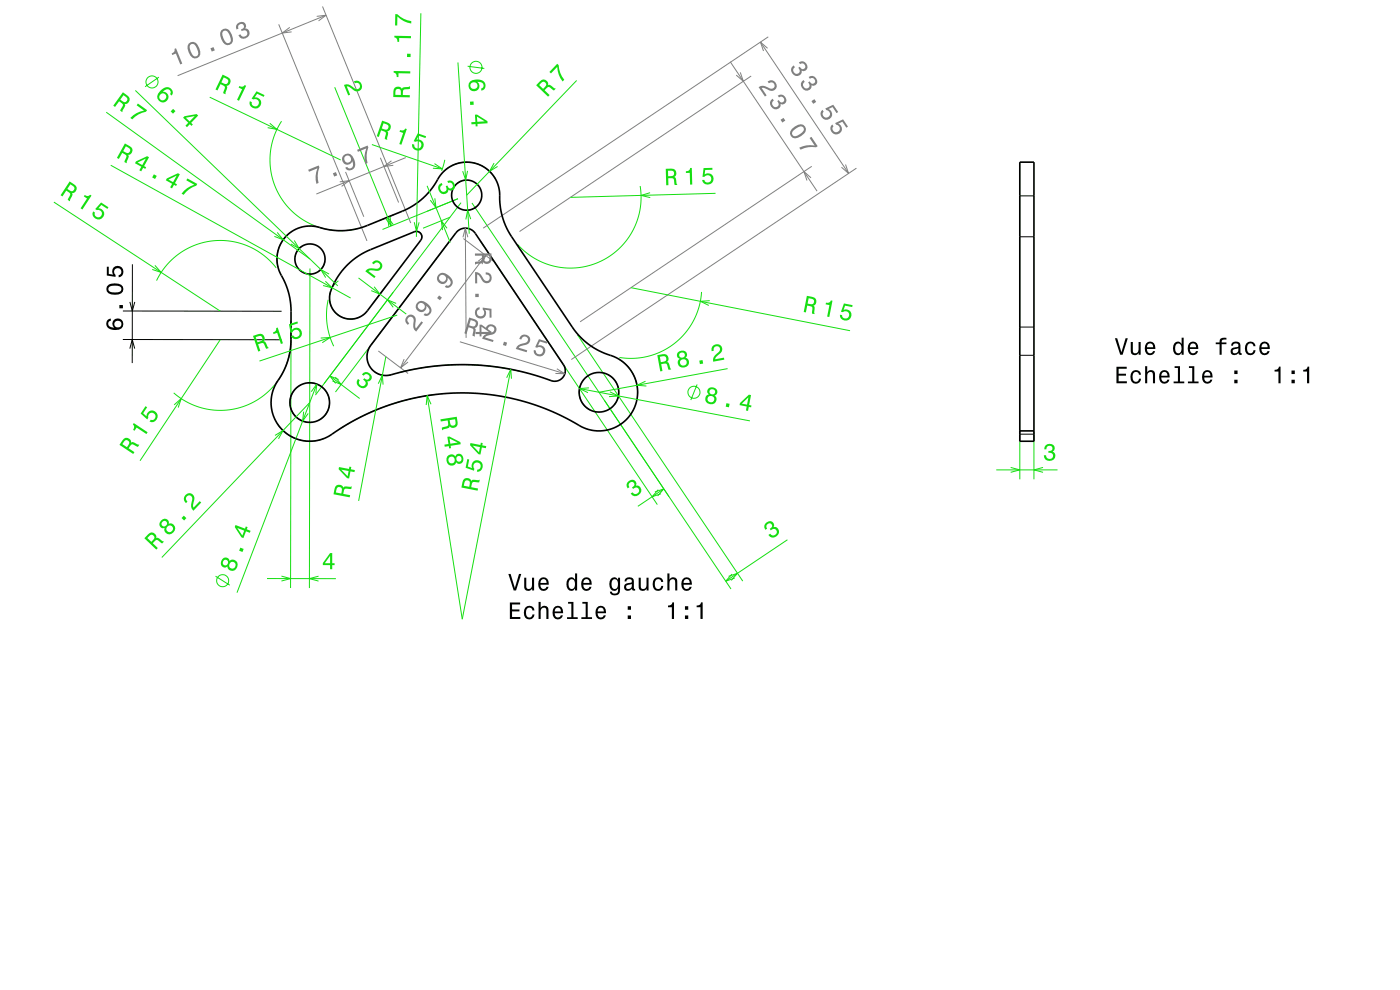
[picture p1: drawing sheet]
<svg xmlns="http://www.w3.org/2000/svg" width="297mm" height="210mm" viewBox="0 0 297 210" stroke-linecap="round" stroke-linejoin="round" font-family="sans-serif">
<g fill="none" stroke="#16de12" stroke-width=".21">
<path d="M59.7 25.7l-1.1 2-.7 2.1-.5 2.2-.1 2.2 .2 2.3 .6 2.4 .9 2 1.2 1.9 1.5 1.7 1.7 1.5 1.9 1.2 1.8 .8 2.4 .7 2.3 .2 2.2-.1 2-.3M94 36.5a7 7 0 0 1 11.1 1.4M94.4 33.9l-.7 2.3M98.8 38.2l-1 .2-.8 .5M135.8 39.5l.2 2.4-.2 2.2-.6 2.7-.9 2-1.4 2.2-1.6 1.8-2 1.6-2 1.1-2.1 .8-2.4 .5-2.2 .1-2.5-.3-2.7-.8-2-1-2-1.4-1.6-1.6M58.6 56.8l-1.2-1.3-1.5-1.3-1.6-1.2-1.8-.8-1.9-.7-1.7-.3-2-.2-1.7 .1-2 .3-1.7 .5-1.6 .7-1.7 1.1-1.4 1.1-1.4 1.4-1.2 1.6-1 1.7M61.5 49.4a7 7 0 0 0-2.5 7.2M63.9 52.4l-.9 .9-.4 1.2M65.8 56.9l-.2 67.8M68.9 55.4l-.4 1.2-.9 .9M71.8 59.6a4.5 4.5 0 0 0-1.2 5.9 4.5 4.5 0 0 0 5.8 1.7M83.5 45.6l-3.1 1.2"/>
<path d="M87.9 49.2a1.17 1.17 0 0 1 1.6 1.2M95.5 46.1l-5.8 2.3M95.5 51l-24.3 32.2M97.2 42.2l-16.1 6.5M97.8 43l-30.9 40.8M100.1 43.1l55 81.8M101 43.9l-.8 .5-1 .2M102 51.2l37.4 55.8M61.6 74.1l-.4 2-.7 1.9-.9 1.8-1.1 1.6-1.4 1.5-1.5 1.3-1.9 1.1-1.6 .8-1.9 .6-2 .3h-2l-2-.2-1.9-.4-1.9-.7-2-1.1-1.5-1.3M61.7 68l-.1 56.7M69.6 63.6l-.3 2.5 .1 2.7 .5 2.5 .9 2.1M79.3 78.8a4 4 0 0 0 3.7 .7"/>
<path d="M81.8 60.8l-2.7 3.5M110.3 78.8l-3.4-.7-3.2-.5-6-.3-6.5 .5-6.3 1.2M122.5 71l35.1 52.3M129 79.5a4.2 4.2 0 0 1 1.4 6.3M131.3 76.2a8.2 8.2 0 0 1 4 7.5M148.8 61.9l-.5 3.1-1.1 2.8-1.7 2.7-2.3 2.3-2.8 1.7-3 1.1-3 .4-3-.2M58.8 89.8a8.2 8.2 0 0 0 9.9 3.2M63.8 81.7a4.2 4.2 0 0 0-2.1 4.9 4.2 4.2 0 0 0 4.5 3M65.2 81.2a4.2 4.2 0 0 1 4.5 3 4.2 4.2 0 0 1-2.1 4.9M92.6 83.7l-4.9 .8-5.5 1.6-5.3 2.2-4.8 2.7M123.8 80.6a4.2 4.2 0 0 0 1.3 6.3M216.3 91.6v10.1"/>
<path d="M219.3 91.6v10.1"/>
</g>
<path d="M216.3 50.2h3M216.3 41.5h3M26.1 72l33.6 .1M26.1 66h33.6M216.3 75.4h3M216.3 69.4h3M216.3 92.1h3" fill="none" stroke="#000" stroke-width=".21"/>
<path d="M59.1 5.2l18.8 45.9M68.4 1.4l18.7 45.9M159.4 16.1l-49.2 33M163 7.8l-60.5 40.6M73.3 36.5l3.9 9.5M80.7 33.5l3.9 9.5M172.2 35.3l-49.1 33M181.7 35.7l-60.5 40.6M98.3 50.6l6.3 4.8M80.3 74.5l6.3 4.7" fill="none" stroke="#808080" stroke-width=".21"/>
<g fill="none" stroke="#000" stroke-width=".35">
<path d="M216.3 34.4h3v59.2h-3zM60.7 50.1a7.3 7.3 0 0 1 8.1-1.6l2.2 .4h2.5l2.5-.4 1.9-.6 7.9-3.3 1.7-.9 2.8-2.2 2-2.5a7.1 7.1 0 0 1 8.5-4.4 7.1 7.1 0 0 1 5.2 7.9l.2 1.8 .5 1.9 1.3 3.2 13.5 20.2 1.6 1.9 1.7 1.5 1.9 1.2 2.1 .9a8.3 8.3 0 0 1 5.6 11.7 8.3 8.3 0 0 1-12.6 2.8l-2.9-1.5-3-1.3-3.3-1.2-3.4-.9-3.1-.7-3.3-.4-3.5-.2h-3l-3.4 .2-3.3 .5-3.6 .8-2.7 .8-5.8 2.3-2.9 1.5-3.2 1.9a8.3 8.3 0 0 1-11.4-.1 8.3 8.3 0 0 1-.5-11.5l.9-1.5 .7-1.9 .4-1.9 .2-1.8-.1-8.4-.4-2.5-1.1-2.5a7.2 7.2 0 0 1 .6-9.2zM73.6 56.3l1.7-1.5 2.4-1.4 10.2-4.2a1.17 1.17 0 0 1 1.4 .3 1.17 1.17 0 0 1 0 1.5l-11.4 14.9a4.5 4.5 0 0 1-6.2 .9 4.5 4.5 0 0 1-1-6.3l1.2-2.1zM96.9 49.1a2.54 2.54 0 0 1 3.9 .4l18.7 27.9a2.32 2.32 0 0 1-.3 2.9 2.32 2.32 0 0 1-3 .2l-4.1-1.3-3.6-.8-4-.7-3.7-.3h-4.5l-4 .3-3.7 .5-3.9 .8a6.1 6.1 0 0 1-4.7 .2 4 4 0 0 1-1.3-6zM216.3 91.4h3"/>
<circle cx="65.8" cy="54.9" r="3.2"/>
<circle cx="99" cy="41.4" r="3.2"/>
<circle cx="65.7" cy="85.4" r="4.2"/>
<circle cx="127.1" cy="83.2" r="4.2"/>
</g>
<path d="M221.8 94.5a1.07 1.07 0 0 1 1.4-.3 1.07 1.07 0 0 1 .4 1.3l-.3 .3a1.06 1.06 0 0 1 .5 1.3 1.06 1.06 0 0 1-1.2 .7 1.1 1.1 0 0 1-1.2-1.2h.5a.71 .71 0 0 0 1 .7 .71 .71 0 0 0 .1-1.2h-.6v-.4a.61 .61 0 0 0 .8-.3 .61 .61 0 0 0-.2-.8 .61 .61 0 0 0-.8 .2l-.2 .5h-.5z" fill-rule="evenodd" fill="#16de12"/>
<path d="M211.3 99.7h13M214.4 99.2l1.9 .5-1.9 .5M221.3 99.2l-2 .5 2 .5" fill="none" stroke="#16de12" stroke-width=".21"/>
<g fill="#000">
<path d="M236.5 71.7l1.1 3.6h.6l1.1-3.6h-.5l-.9 3-.9-3zM239.9 72.5v1.8a.89 .89 0 0 0 .6 1 .89 .89 0 0 0 1.1-.5v.5h.4v-2.8h-.5v1.6a.65 .65 0 0 1-.3 .8 .65 .65 0 0 1-.9-.3v-2.1zM243.2 72.8a1.54 1.54 0 0 0 .8 2.5 1.06 1.06 0 0 0 1.1-.8h-.5l-.2 .3-.4 .2a.76 .76 0 0 1-.7-1h1.8a1.16 1.16 0 0 0-.5-1.3 1.16 1.16 0 0 0-1.4 .1zM243.5 73a.66 .66 0 0 1 .8-.1 .66 .66 0 0 1 .3 .8h-1.3zM249.1 72.8a1.58 1.58 0 0 0 .8 2.5l.4-.1 .4-.4v.5h.4v-3.7h-.4v1.4a.89 .89 0 0 0-1.6-.2zM249.5 73.1a.62 .62 0 0 1 .7-.2 .62 .62 0 0 1 .4 .5 1.12 1.12 0 0 1-.6 1.6 1.19 1.19 0 0 1-.5-1.9zM252.3 72.8a1.54 1.54 0 0 0 .8 2.5 1.05 1.05 0 0 0 1.1-.8h-.5l-.2 .3-.4 .2a.76 .76 0 0 1-.7-1h1.8a1.16 1.16 0 0 0-.5-1.3 1.16 1.16 0 0 0-1.4 .1zM252.6 73a.66 .66 0 0 1 .8-.1 .66 .66 0 0 1 .3 .8h-1.3zM257.9 72.6v.4h.8v2.3h.5v-2.3h1v-.4h-1a.5 .5 0 0 1 .6-.6h.4v-.3a1.04 1.04 0 0 0-1.5 .7v.2zM261.4 72.7l-.2 .6h.4a.55 .55 0 0 1 .6-.5 .55 .55 0 0 1 .4 .8h-.2a.98 .98 0 0 0-1.1 .3 .98 .98 0 0 0 0 1.2 1.06 1.06 0 0 0 1.5-.2l.1 .3 .5 .1v-.4h-.2l-.1-1.6a1.02 1.02 0 0 0-1.7-.6zM261.6 74.2l1.1-.3a.77 .77 0 0 1-.2 .8 .77 .77 0 0 1-.9 .1l-.1-.3zM264.4 72.8a1.53 1.53 0 0 0 .8 2.5 1.06 1.06 0 0 0 1.2-1h-.5a.67 .67 0 0 1-.6 .7 .67 .67 0 0 1-.7-.6 1.12 1.12 0 0 1 .7-1.6 .6 .6 0 0 1 .6 .6h.4a1.09 1.09 0 0 0-.7-.9 1.09 1.09 0 0 0-1.2 .3zM267.5 72.8a1.54 1.54 0 0 0 .7 2.5 1.05 1.05 0 0 0 1.1-.8h-.4l-.2 .3-.4 .2a.76 .76 0 0 1-.7-1h1.8a1.16 1.16 0 0 0-.5-1.3 1.16 1.16 0 0 0-1.4 .1zM267.8 73a.66 .66 0 0 1 .8-.1 .66 .66 0 0 1 .3 .8h-1.3z" fill-rule="evenodd"/>
<path d="M236.8 77.8v3.5h2.3v-.4h-1.8v-1.2h1.6v-.4h-1.6v-1.1h1.7v-.4zM240.1 78.9a1.53 1.53 0 0 0 .9 2.5 1.06 1.06 0 0 0 1.1-1.1h-.5a.67 .67 0 0 1-.6 .7 .67 .67 0 0 1-.7-.6 1.12 1.12 0 0 1 .7-1.5 .59 .59 0 0 1 .6 .6h.5a1.09 1.09 0 0 0-.8-1 1.09 1.09 0 0 0-1.2 .4zM242.9 77.7v3.6h.5v-1.6a.63 .63 0 0 1 .4-.7 .63 .63 0 0 1 .8 .3v2h.4v-1.8a.88 .88 0 0 0-.6-1 .88 .88 0 0 0-1 .5v-1.3zM246.2 78.9a1.54 1.54 0 0 0 .8 2.5 1.06 1.06 0 0 0 1.1-.9h-.5l-.2 .4-.3 .1a.76 .76 0 0 1-.7-.9h1.7a1.16 1.16 0 0 0-.5-1.4 1.16 1.16 0 0 0-1.4 .2zM246.5 79.1a.66 .66 0 0 1 .8-.1 .66 .66 0 0 1 .4 .7h-1.3zM249.2 77.7v.4h.7v2.8h-.9v.4h2.2v-.4h-.9v-3.2zM252.2 77.7v.4h.7v2.8h-.9v.4h2.3v-.4h-.9v-3.2zM255.3 78.9a1.54 1.54 0 0 0 .8 2.5 1.06 1.06 0 0 0 1.1-.9h-.4l-.3 .4-.3 .1a.76 .76 0 0 1-.7-.9h1.7a1.16 1.16 0 0 0-.5-1.4 1.16 1.16 0 0 0-1.4 .2zM255.7 79.1a.66 .66 0 0 1 .8-.1 .66 .66 0 0 1 .3 .7h-1.3zM261.8 80.5v.8h.7v-.8zM261.8 78.6v.7h.7v-.7z" fill-rule="evenodd"/>
<path d="M270.4 78.5v.3h.8v2.5h.5v-3.5h-.4a.78 .78 0 0 1-.9 .7zM274 80.5v.8h.7v-.8zM274 78.6v.7h.7v-.7zM276.5 78.5v.3h.8v2.5h.4v-3.5h-.3a.77 .77 0 0 1-.9 .7z" fill-rule="evenodd"/>
</g>
<g fill="#16de12">
<path d="M118.2 13.5l.3 .3a5.3 5.3 0 0 0 1.2 3.1l-.3 .4a5.2 5.2 0 0 1-1.2-3.1l-1.3 1.4-.3-.3z" fill-rule="evenodd"/>
<path d="M114.6 17.2l-.9 .9 2.6 2.4 .3-.3-1.1-1.1a.85 .85 0 0 1 1.3-.5l.7 .6 .4-.4-1.3-.8h-.3a.97 .97 0 0 0-.6-1 .97 .97 0 0 0-1.1 .2zM114.8 17.6a.6 .6 0 0 1 .9-.1 .6 .6 0 0 1-.1 1l-.4 .3-.8-.8z" fill-rule="evenodd"/>
</g>
<path d="M122.3 17.1l-23.3 24.3M104.8 34.6l-.9 1.7 1.7-1" fill="none" stroke="#16de12" stroke-width=".21"/>
<g fill="#16de12">
<path d="M143.8 74.8a.83 .83 0 0 0 .4 1.3 1.11 1.11 0 0 0-.1 1.6 1.11 1.11 0 0 0 1.6 .1 1.03 1.03 0 0 0 .5-1 1.03 1.03 0 0 0-.8-.9 .89 .89 0 0 0 .2-1.2 .89 .89 0 0 0-1.1-.3zM144.3 76.9a.71 .71 0 0 1 1.4 0 .71 .71 0 0 1-1.4 0zM144.1 75.3a.6 .6 0 0 1 1.2 0 .6 .6 0 0 1-1.2 0zM148.3 76.5l.2 .7 .7-.1-.2-.7zM151.1 73.5l-.1 1 .4-.1a.7 .7 0 0 1 .4-.9 .7 .7 0 0 1 .9 .3 .7 .7 0 0 1-.3 1 1.81 1.81 0 0 0-1.1 1.9l2.4-.4-.1-.4-1.9 .3a2.21 2.21 0 0 1 1.3-1.4 1.13 1.13 0 0 0-.3-1.7 1.13 1.13 0 0 0-1.6 .4z" fill-rule="evenodd"/>
<path d="M139.4 75.3l.7 3.5 .4-.1-.2-1.5a.85 .85 0 0 1 1.3 .4l.3 .9 .5-.1-.6-1.4-.3-.2a.97 .97 0 0 0 .2-1.2 .97 .97 0 0 0-1.1-.5zM140 75.7a1.09 1.09 0 0 1 1.2 .1 .61 .61 0 0 1 .1 .6 .61 .61 0 0 1-.6 .3l-.5 .1z" fill-rule="evenodd"/>
</g>
<path d="M154.4 78.2l-27.3 5M136.9 80.9l-1.8 .8 2 .2" fill="none" stroke="#16de12" stroke-width=".21"/>
<g fill="#16de12">
<path d="M29.3 22l1.9 1.4-.2 .3a5.3 5.3 0 0 0-2.9 1.6l-.5-.3a5.2 5.2 0 0 1 2.9-1.5l-1.5-1.2z" fill-rule="evenodd"/>
<path d="M26.1 19.6l-2.1 2.8 .4 .3 .9-1.2a1.09 1.09 0 0 1 .8 .9l-.6 1.1 .4 .3 .7-1.4-.1-.3a.97 .97 0 0 0 1-.7 .97 .97 0 0 0-.5-1.1zM26.2 20.2a1.09 1.09 0 0 1 .8 1 .6 .6 0 0 1-.4 .5 .6 .6 0 0 1-.6-.2l-.5-.4z" fill-rule="evenodd"/>
</g>
<path d="M22.5 23.8l43.3 31.1M58.8 49.3l1.3 1.6-1.9-.8" fill="none" stroke="#16de12" stroke-width=".21"/>
<g fill="#16de12">
<path d="M34.2 110.4a.89 .89 0 0 0-.3 1.1 .89 .89 0 0 0 1 .5 1.11 1.11 0 0 0 .8 1.4 1.11 1.11 0 0 0 1.4-.9 1.03 1.03 0 0 0-.2-1.1 1.03 1.03 0 0 0-1.1-.3 .88 .88 0 0 0-.5-1 .88 .88 0 0 0-1.1 .3zM35.3 112.2a.71 .71 0 0 1 1.4 0 .71 .71 0 0 1-1.4 0zM34.3 111.1a.6 .6 0 0 1 1.2 0 .6 .6 0 0 1-1.2 0zM39 109.4l-.5 .5 .6 .5 .4-.5zM39.3 105a1.12 1.12 0 0 0 .2 1.7l.3-.3a.7 .7 0 0 1-.3-1 .7 .7 0 0 1 1-.2 .7 .7 0 0 1 .2 .9 1.81 1.81 0 0 0 .3 2.2l1.7-1.7-.3-.3-1.3 1.4a2.21 2.21 0 0 1 .1-1.9 1.08 1.08 0 0 0-.6-1.1 1.08 1.08 0 0 0-1.3 .3z" fill-rule="evenodd"/>
<path d="M31.4 113.3l-.8 .9 2.6 2.4 .3-.3-1.1-1.1a1.09 1.09 0 0 1 1-.6l1 .7 .4-.4-1.3-.8h-.4a.97 .97 0 0 0-.5-1.1 .97 .97 0 0 0-1.2 .3zM31.7 113.7a.6 .6 0 0 1 .9-.1 .6 .6 0 0 1-.1 .9l-.4 .4-.8-.8z" fill-rule="evenodd"/>
</g>
<path d="M58.3 92.4l1.7-1.1-.9 1.8M65.7 85.4l-31.4 32.9" fill="none" stroke="#16de12" stroke-width=".21"/>
<path d="M99.7 17.3a1.17 1.17 0 0 0-.1 1.7 1.17 1.17 0 0 0 1.7 .1 1.17 1.17 0 0 0 0-1.7 1.02 1.02 0 0 1 1.3 .7 .58 .58 0 0 1-.5 .7v.4a1.18 1.18 0 0 0 .9-1.3 1.18 1.18 0 0 0-1.2-1 2.97 2.97 0 0 0-2.1 .4zM99.8 18.1a.75 .75 0 0 1 1.5 0 .75 .75 0 0 1-1.5 0zM99.7 21.6v.7l.8-.1-.1-.7zM100.8 24.3l.1 1.6h-.9v.5l.9-.1v.5h.4v-.5l2.1-.1v-.5l-2.2-1.4zM101.2 24.7l1.6 1-1.5 .1z" fill-rule="evenodd" fill="#16de12"/>
<g fill="none" stroke="#16de12" stroke-width=".21">
<path d="M97.1 13.3l2.4 36.3M99.2 14.1l3.5 .4M99.2 36.2l-.4 2-.6-1.9M99.9 46.5l-.7-1.9-.4 2"/>
<circle cx="101" cy="14.3" r="1.28"/>
</g>
<path d="M150.2 82.5a.8 .8 0 0 0 .2 1.2 1.11 1.11 0 0 0-.7 1.4 1.11 1.11 0 0 0 1.4 .6 1.03 1.03 0 0 0 .9-.7 1.03 1.03 0 0 0-.4-1.1 .89 .89 0 0 0 .6-1 .89 .89 0 0 0-.9-.7h-.5zM150.1 84.7a.71 .71 0 0 1 1.4 0 .71 .71 0 0 1-1.4 0zM150.5 83.1a.6 .6 0 0 1 1.2 0 .6 .6 0 0 1-1.2 0zM154.1 85.5l-.1 .8 .6 .1 .2-.7zM157 85.5l-.1 .4 1.5 .3-.2 .9 .5 .1 .1-.9 .5 .1 .1-.4-.5-.1 .4-2.1-.4-.1zM157.4 85.6l1.4-1.3-.3 1.5z" fill-rule="evenodd" fill="#16de12"/>
<g fill="none" stroke="#16de12" stroke-width=".21">
<path d="M122.9 82.4l36.2 6.9M124.9 82.3l-2 .1 1.8 .9M129.4 83.1l1.8 .9-2 .1M147.9 81.6l-1.4 3.3"/>
<circle cx="147.2" cy="83.2" r="1.28"/>
</g>
<path d="M34 19.3a1.26 1.26 0 0 0-.5 1.9 1.26 1.26 0 0 0 1.9 .2 1.11 1.11 0 0 0 .3-1.3 1.11 1.11 0 0 0-1.2-.6 1.03 1.03 0 0 1 1.5-.4 .58 .58 0 0 1 .1 .9l.3 .3a1.18 1.18 0 0 0-.2-1.6 1.18 1.18 0 0 0-1.6 .1zM33.8 20.5a.75 .75 0 0 1 1.4 0 .75 .75 0 0 1-1.4 0zM36.7 23.1l-.5 .5 .5 .5 .5-.5zM39.1 24.7l-.3 .3 1.1 1-.6 .7 .4 .3 .6-.6 .3 .3 .3-.3-.4-.3 1.5-1.6-.3-.3zM39.4 25l1.9-.4-1.1 1.1z" fill-rule="evenodd" fill="#16de12"/>
<g fill="none" stroke="#16de12" stroke-width=".21">
<path d="M28.7 19.2l43 41.4M33.7 16.4l-2.9 2M62.4 51l1.1 1.7-1.8-.9M69.8 58.1l-1.7-.9 1 1.7"/>
<circle cx="32.2" cy="17.4" r="1.28"/>
</g>
<path d="M47.2 118.6a1.01 1.01 0 0 0-.3 1.1 1.01 1.01 0 0 0 .9 .7l.4-.2a1.11 1.11 0 0 0 1.3 .9 1.11 1.11 0 0 0 .9-1.3 1.03 1.03 0 0 0-.6-1 1.03 1.03 0 0 0-1.1 .2l-.1-.2a.86 .86 0 0 0-1.4-.2zM48.6 119.9a.71 .71 0 0 1 1.4 0 .71 .71 0 0 1-1.4 0zM47.2 119.4a.6 .6 0 0 1 1.2 0 .6 .6 0 0 1-1.2 0zM51 116.2l-.3 .6 .7 .3 .3-.7zM50 111.4l-.2 .4 1.4 2.2 .4 .1 .6-1.4 .8 .3 .2-.4-.9-.3 .2-.5-.3-.1-.2 .4zM50.3 112l1.5 .6-.4 1z" fill-rule="evenodd" fill="#16de12"/>
<g fill="none" stroke="#16de12" stroke-width=".21">
<path d="M64.4 87.3l-.2 2 1.2-1.6M66 83.1l1.2-1.6-.2 2M67.2 81.5l-16.9 44.2M45.7 122.2l3 1.9"/>
<circle cx="47.2" cy="123.2" r="1.28"/>
</g>
<g fill="#16de12">
<path d="M175.2 64.2v.4l.8 .1-.5 2.5h.4l.7-3.4-.3-.1a.77 .77 0 0 1-1.1 .5zM179 64.4l-.6 1.7 .4 .1a.79 .79 0 0 1 1.2 .1 .79 .79 0 0 1-.2 1.1 .79 .79 0 0 1-1.1-.3l-.1-.2-.4-.1a1.21 1.21 0 0 0 1.3 1.3 1.21 1.21 0 0 0 1.1-1.5 1.21 1.21 0 0 0-1.6-.9l.3-.9 1.5 .3 .1-.4z" fill-rule="evenodd"/>
<path d="M171.2 62.7l-.7 3.5 .5 .1 .2-1.5a1.07 1.07 0 0 1 1.1 .5v1.2l.5 .1v-1.5l-.2-.3a.97 .97 0 0 0 .6-1 .97 .97 0 0 0-.9-.8zM171.6 63.3a1.09 1.09 0 0 1 1.1 .5 .6 .6 0 0 1-.2 .6 .6 .6 0 0 1-.6 .1l-.6-.1z" fill-rule="evenodd"/>
</g>
<path d="M133.9 61l46.4 9.1M150.6 63.8l-2 .1 1.8 .9" fill="none" stroke="#16de12" stroke-width=".21"/>
<g fill="#16de12">
<path d="M145.5 36.3v.4h.8l.1 2.5 .5-.1-.1-3.5h-.4a.77 .77 0 0 1-.9 .7zM149.3 35.7l-.3 1.8h.4a.79 .79 0 0 1 1.2-.2 .79 .79 0 0 1 .1 1.2 .79 .79 0 0 1-1.2-.1l-.1-.2h-.5a1.21 1.21 0 0 0 1.6 1 1.21 1.21 0 0 0 .8-1.7 1.21 1.21 0 0 0-1.8-.5l.1-.9 1.5-.1v-.4z" fill-rule="evenodd"/>
<path d="M141.2 35.8l.1 3.5h.5v-1.5a.85 .85 0 0 1 1.2 .5l.1 1 .6-.1-.3-1.4-.4-.3a.97 .97 0 0 0 .4-1.1 .97 .97 0 0 0-1-.6zM141.7 36.2a1.09 1.09 0 0 1 1.3 .3 .6 .6 0 0 1-.1 .6 .6 .6 0 0 1-.6 .3h-.6z" fill-rule="evenodd"/>
</g>
<path d="M137.9 40.9l-1.9 .6 1.9 .4M151.8 41l-30.8 .9" fill="none" stroke="#16de12" stroke-width=".21"/>
<g fill="#16de12">
<path d="M94.9 92.7l.2 1.5-.8 .1 .1 .5 .8-.2 .1 .5h.4l-.1-.5 2.1-.4v-.4l-2.4-1.2zM95.4 93l1.7 .9-1.6 .2zM94.9 96.8a1.17 1.17 0 0 0 .1 1.7 1.17 1.17 0 0 0 1.7-.2l.1-.2a.88 .88 0 0 0 1.1 .2 .88 .88 0 0 0 .4-1.1 .89 .89 0 0 0-.7-.9 .89 .89 0 0 0-1 .5 1.01 1.01 0 0 0-1.7 0zM95.1 97.6a.71 .71 0 0 1 1.4 0 .71 .71 0 0 1-1.4 0zM96.7 97.3a.6 .6 0 0 1 1.2 0 .6 .6 0 0 1-1.2 0z" fill-rule="evenodd"/>
<path d="M93.4 88.9l.1 .5 1.5-.2a1.07 1.07 0 0 1-.1 1.2l-1.2 .3 .1 .6 1.4-.5 .2-.4a.97 .97 0 0 0 1.2 .3 .97 .97 0 0 0 .5-1.1l-.2-1.2zM95.4 89.1l1.1-.2a1.09 1.09 0 0 1-.1 1.3 .6 .6 0 0 1-.6 0 .6 .6 0 0 1-.3-.6z" fill-rule="evenodd"/>
</g>
<path d="M90.6 83.9l7.5 47.4M91.4 85.8l-.8-1.9-.2 2" fill="none" stroke="#16de12" stroke-width=".21"/>
<g fill="#16de12">
<path d="M18 41.4l-.2 .3 .7 .4-1.4 2.1 .4 .2 1.9-2.9-.3-.2a.77 .77 0 0 1-1.1 .1zM21.4 42.9l-1.2 1.4 .3 .3a.79 .79 0 0 1 1.1 .4 .79 .79 0 0 1-.6 1.1 .79 .79 0 0 1-.9-.8v-.2l-.3-.3a1.21 1.21 0 0 0 .6 1.7 1.21 1.21 0 0 0 1.6-.9 1.21 1.21 0 0 0-1.1-1.4l.6-.7 1.3 .8 .2-.3z" fill-rule="evenodd"/>
<path d="M14.8 38.5l-1.9 2.9 .3 .3 .9-1.3a.84 .84 0 0 1 .7 1.2l-.4 .8 .4 .3 .6-1.4-.1-.3a.97 .97 0 0 0 .9-.8 .97 .97 0 0 0-.4-1.1zM14.9 39.1a1.08 1.08 0 0 1 .9 .9 .6 .6 0 0 1-.4 .5 .6 .6 0 0 1-.7-.1l-.4-.3z" fill-rule="evenodd"/>
</g>
<path d="M11.4 42.9l35.3 23.1M32.9 56.3l1.3 1.5-1.9-.6" fill="none" stroke="#16de12" stroke-width=".21"/>
<g fill="#16de12">
<path d="M28.4 89.7l-.2 .3a.77 .77 0 0 1 0 1.2l.3 .2 .5-.7 2.1 1.4 .2-.4zM30.9 86.2l-1.1 1.5 1.4 1.3 .3-.4a.8 .8 0 0 1 .4-1.1 .8 .8 0 0 1 1 .7 .8 .8 0 0 1-.9 .8l-.3 .4a1.21 1.21 0 0 0 1.7-.6 1.21 1.21 0 0 0-.9-1.6 1.21 1.21 0 0 0-1.4 1.1l-.7-.6 .8-1.3z" fill-rule="evenodd"/>
<path d="M26.3 93l-1 1.4 3 1.9 .2-.4-1.2-.8a.84 .84 0 0 1 1.1-.7l.9 .4 .3-.4-1.4-.6-.4 .1v-.3a1 1 0 0 0-1.5-.6zM26.5 93.5a.59 .59 0 0 1 .8 .1 .59 .59 0 0 1-.1 .8l-.3 .5-.9-.7z" fill-rule="evenodd"/>
</g>
<path d="M46.7 72.1l-17 25.6M36.9 85.9l1.5-1.3-.6 1.9" fill="none" stroke="#16de12" stroke-width=".21"/>
<g fill="#16de12">
<path d="M84.9 27.6l-.1 .3 .7 .3-.8 2.4 .4 .1 1.2-3.3-.3-.1a.77 .77 0 0 1-1.1 .3zM88.6 28.3l-.8 1.7 .3 .1a.8 .8 0 0 1 1.3 .2 .8 .8 0 0 1-.5 1.1 .8 .8 0 0 1-1-.7l-.5-.2a1.21 1.21 0 0 0 1.1 1.5 1.21 1.21 0 0 0 1.3-1.3 1.21 1.21 0 0 0-1.4-1.1l.4-.8 1.5 .5 .1-.4z" fill-rule="evenodd"/>
<path d="M81.1 25.6l-1.2 3.3 .5 .2 .4-1.4a.85 .85 0 0 1 1 .9l-.2 .9 .5 .2 .3-1.5-.3-.3a.97 .97 0 0 0 .8-1 .97 .97 0 0 0-.7-.9zM81.4 26.1a1.1 1.1 0 0 1 1 .7 .6 .6 0 0 1-.2 .6 .6 .6 0 0 1-.7 0l-.5-.1z" fill-rule="evenodd"/>
</g>
<path d="M78.9 30.7l14.9 5.1M92.2 34.7l1.6 1.1-2-.1" fill="none" stroke="#16de12" stroke-width=".21"/>
<g fill="#16de12">
<path d="M50.8 18.3l-.2 .3 .8 .3-1.1 2.3 .4 .2 1.5-3.2-.3-.2a.77 .77 0 0 1-1.1 .3zM54.4 19.4l-1 1.5 .3 .2a.79 .79 0 0 1 1.2 .3 .79 .79 0 0 1-.5 1.1 .79 .79 0 0 1-1-.6v-.2l-.4-.2a1.21 1.21 0 0 0 .9 1.6 1.21 1.21 0 0 0 1.4-1.2 1.21 1.21 0 0 0-1.3-1.2l.6-.8 1.3 .6 .2-.3z" fill-rule="evenodd"/>
<path d="M47.2 15.8l-1.5 3.2 .4 .2 .7-1.3a.85 .85 0 0 1 .8 1l-.3 .9 .5 .2 .4-1.5-.2-.3a.97 .97 0 0 0 .9-.8 .97 .97 0 0 0-.6-1.1zM47.5 16.4a1.07 1.07 0 0 1 .9 .8 .6 .6 0 0 1-.3 .6 .6 .6 0 0 1-.7-.1l-.4-.2z" fill-rule="evenodd"/>
</g>
<path d="M44.5 20.6l27.8 13.3M57.2 26.1l1.5 1.3-1.9-.3" fill="none" stroke="#16de12" stroke-width=".21"/>
<path d="M73 18a1.8 1.8 0 0 1 2.1 .7 .71 .71 0 0 0 1 .1 .71 .71 0 0 0 .2-1 .71 .71 0 0 0-1-.1l-.2-.5a1.18 1.18 0 0 1 1.6 .5 1.18 1.18 0 0 1-.5 1.6 1.18 1.18 0 0 1-1.6-.5l-.5-.4-.5-.1 .7 1.8-.4 .1z" fill-rule="evenodd" fill="#16de12"/>
<path d="M71 18.5l12 29.4M82.7 45.9l.3 2-1.2-1.6M83.4 47.7l-1.2-1.6 .3 2" fill="none" stroke="#16de12" stroke-width=".21"/>
<path d="M162.3 111.1a.97 .97 0 0 1 1.2-.5 .97 .97 0 0 1 .6 1.2 1.06 1.06 0 0 1 1.2 .8 1.06 1.06 0 0 1-.6 1.2 1.1 1.1 0 0 1-1.7-.3l.4-.3a.71 .71 0 0 0 1.2 .1 .71 .71 0 0 0-.6-1.1l-.5 .3-.2-.3a.61 .61 0 0 0 .5-.7 .61 .61 0 0 0-.7-.5 .61 .61 0 0 0-.5 .6l.1 .5-.3 .3a1.06 1.06 0 0 1-.1-1.3z" fill-rule="evenodd" fill="#16de12"/>
<path d="M167 114.5l-13 8.8M154.6 122.3l1.9-.7-1.4 1.5M155.3 121.8l-1.3 1.5 1.9-.7" fill="none" stroke="#16de12" stroke-width=".21"/>
<path d="M70 117.3l-1.5 2.1v.5h1.5v.8h.5v-.8h.5v-.4h-.5v-2.2zM70 117.9v1.6h-1.1z" fill-rule="evenodd" fill="#16de12"/>
<path d="M56.6 122.7h14.7M59.7 122.2l1.9 .5-1.9 .5M67.6 122.2l-2 .5 2 .6" fill="none" stroke="#16de12" stroke-width=".21"/>
<g fill="#16de12">
<path d="M99.1 97.4l-.3 1.8 1.7 .6 .1-.3a.79 .79 0 0 1 .1-1.2 .79 .79 0 0 1 1.1 .2 .79 .79 0 0 1-.3 1.1h-.2l-.1 .5a1.21 1.21 0 0 0 1.3-1.3 1.21 1.21 0 0 0-1.5-1.1 1.21 1.21 0 0 0-.9 1.6l-.9-.3 .3-1.5zM99.8 94l-.1 .4 1.8 1.9 .4 .1 .3-1.5 .9 .2 .1-.5-.9-.1 .1-.5-.4-.1-.1 .5zM100.3 94.5l1.5 .3-.2 1.1z" fill-rule="evenodd"/>
<path d="M98.5 101.5l-.4 .8-.2 1.1 3.4 .7 .1-.5-1.4-.3a.85 .85 0 0 1 .7-1.1l1 .1 .1-.5h-1.5l-.3 .2-.1-.2a1.02 1.02 0 0 0-1.4-.3zM98.7 102a.6 .6 0 0 1 .8 0 .6 .6 0 0 1 .1 .7l-.1 .6-1.1-.3z" fill-rule="evenodd"/>
</g>
<path d="M108.4 78.3l-10.3 53M107.5 80.1l.9-1.8 .1 2" fill="none" stroke="#16de12" stroke-width=".21"/>
<path d="M133.1 102.3a.97 .97 0 0 1 1.2-.5 .97 .97 0 0 1 .6 1.2 1.06 1.06 0 0 1 1.2 .8 1.06 1.06 0 0 1-.7 1.2 1.1 1.1 0 0 1-1.6-.3l.4-.3a.71 .71 0 0 0 1.2 .1 .71 .71 0 0 0-.6-1.1l-.5 .3-.2-.3a.61 .61 0 0 0 .5-.7 .61 .61 0 0 0-.7-.5 .61 .61 0 0 0-.5 .6l.1 .5-.3 .3a1.07 1.07 0 0 1-.1-1.3z" fill-rule="evenodd" fill="#16de12"/>
<path d="M138.9 104.4l1.9-.7-1.3 1.5M139.7 103.9l-1.4 1.5 1.9-.7M140.8 103.7l-5.5 3.7" fill="none" stroke="#16de12" stroke-width=".21"/>
<path d="M76.8 79.4a1.12 1.12 0 0 1 1.5-.3 1.12 1.12 0 0 1 .4 1.5l-.4 .3h-.4a1.06 1.06 0 0 1-.4 1.3 1.06 1.06 0 0 1-1.3-.1 1.1 1.1 0 0 1-.3-1.7l.4 .3a.71 .71 0 0 0 .4 1.2 .71 .71 0 0 0 .8-1l-.5-.4 .3-.3a.61 .61 0 0 0 .8 .3 .61 .61 0 0 0 .3-.8 .61 .61 0 0 0-.8-.3l-.5 .3z" fill-rule="evenodd" fill="#16de12"/>
<path d="M70 79.7l6.3 4.8M71.1 80l1.3 1.6-1.9-.8M71.8 80.5l-1.8-.8 1.2 1.6" fill="none" stroke="#16de12" stroke-width=".21"/>
<g fill="#16de12">
<path d="M83.5 15.1v.3a.77 .77 0 0 1 .7 .9l.3 .1v-.9l2.5 .1v-.5zM86.4 11.4l-.1 .7h.8v-.7zM83.7 7.6v.3a.77 .77 0 0 1 .6 1h.4v-.8h2.5v-.4zM83.9 3l-.1 2.4h.5v-1.9a5.2 5.2 0 0 0 2.9 1.5l.1-.5a5.2 5.2 0 0 1-3-1.5z" fill-rule="evenodd"/>
<path d="M83.7 18.6l-.2 .8-.1 1.2 3.5 .1v-.5h-1.4a.85 .85 0 0 1 .5-1.3l1-.1v-.5l-1.5 .3-.2 .3-.2-.2a1.02 1.02 0 0 0-1.4-.1zM84 19a.6 .6 0 0 1 .8-.1 .6 .6 0 0 1 .2 .7v.5h-1.1z" fill-rule="evenodd"/>
</g>
<path d="M89.3 2.8l-1 47.4M87.9 47.1l.5 2 .5-1.9" fill="none" stroke="#16de12" stroke-width=".21"/>
<g fill="#16de12">
<path d="M58.6 69.6a.77 .77 0 0 1-.7 .9l.1 .4 .8-.3 .8 2.4 .4-.2-1.1-3.3zM61.3 68.8l.3 1.8 .4-.1a.79 .79 0 0 1 1.1-.5 .79 .79 0 0 1 .4 1.1 .79 .79 0 0 1-1.2 .2l-.1-.2-.5 .2a1.21 1.21 0 0 0 1.8 .5 1.21 1.21 0 0 0 .3-1.8 1.21 1.21 0 0 0-1.9 0l-.1-.9 1.4-.5-.1-.4z" fill-rule="evenodd"/>
<path d="M53.7 71.3l1.1 3.3 .4-.2-.4-1.4a1.09 1.09 0 0 1 1.2-.1l.5 1.1 .5-.2-.7-1.3-.4-.1a.97 .97 0 0 0 .1-1.2 .97 .97 0 0 0-1.2-.3zM54.3 71.5a1.1 1.1 0 0 1 1.2-.1 .6 .6 0 0 1 .2 .6 .6 .6 0 0 1-.6 .4l-.5 .2z" fill-rule="evenodd"/>
</g>
<path d="M68 71.7l2-.1-1.6 1.1M84.3 66.8l-29.3 9.8" fill="none" stroke="#16de12" stroke-width=".21"/>
<path d="M79 55.7a1.18 1.18 0 0 1 1.6-.3 1.18 1.18 0 0 1 .3 1.6 1.18 1.18 0 0 1-1.6 .4l-.7-.1-.4 .2 1.5 1.1-.3 .4-1.9-1.5a1.81 1.81 0 0 1 2.2-.5 .71 .71 0 0 0 .9-.4 .71 .71 0 0 0-.4-.9 .71 .71 0 0 0-.9 .4z" fill-rule="evenodd" fill="#16de12"/>
<path d="M76.1 59l10.1 7.6M79.4 60.8l1.2 1.6-1.8-.8M84 64.4l-1.8-.8 1.2 1.6" fill="none" stroke="#16de12" stroke-width=".21"/>
<path d="M93.2 39.1l.5-.3 .2 .4a.71 .71 0 0 0-.4 1.2 .71 .71 0 0 0 1.2-.4l-.1-.5 .3-.2a.61 .61 0 0 0 .6 .7 .61 .61 0 0 0 .6-.5 .61 .61 0 0 0-.4-.7h-.6l-.2-.4a1.12 1.12 0 0 1 1.5 .5 1.12 1.12 0 0 1-.5 1.5h-.4l-.4-.2a1.06 1.06 0 0 1-1 1 1.06 1.06 0 0 1-1.1-.8l-.1-.5z" fill-rule="evenodd" fill="#16de12"/>
<path d="M90.6 39.4l4.9 12.1M92.2 42.1l.3 2-1.2-1.6M94.8 48.4l-1.2-1.6 .3 2" fill="none" stroke="#16de12" stroke-width=".21"/>
<g fill="#16de12">
<path d="M71.9 99.1l-.1 .4 1.8 1.9 .5 .1 .2-1.5 .9 .2 .1-.5-.9-.2 .1-.4-.4-.1-.1 .5zM72.4 99.6l1.5 .3-.2 1.1z" fill-rule="evenodd"/>
<path d="M71.4 103l-.4 .7-.3 1.1 3.5 .7 .1-.5-1.5-.2a1.09 1.09 0 0 1 .5-1.1h1.2l.1-.5h-1.5l-.3 .2-.1-.2a1.01 1.01 0 0 0-1.3-.2zM71.6 103.4a.6 .6 0 0 1 .7 0 .6 .6 0 0 1 .2 .8l-.1 .5-1.1-.2z" fill-rule="evenodd"/>
</g>
<path d="M81.9 75.7l-5.8 30.6M80.2 81.4l.9-1.8 .2 2" fill="none" stroke="#16de12" stroke-width=".21"/>
<g fill="#16de12">
<path d="M28.9 34.2l-.3 .4 1.4 .8-.4 .7 .4 .2 .4-.7 .4 .2 .2-.3-.4-.3 1-1.8-.4-.3zM29.2 34.5l1.7-.9-.7 1.4zM32.6 37l-.3 .6 .6 .4 .4-.7zM35.4 37.9l-.2 .3 1.3 .8-.4 .7 .4 .3 .4-.8 .5 .2 .1-.3-.4-.2 1.1-1.9-.4-.3zM35.7 38.1l1.8-.8-.8 1.3zM39.8 37.9l-.3 .4 1.7 .9a5.2 5.2 0 0 0-2.7 1.9l.5 .2a5.3 5.3 0 0 1 2.6-1.9l.3-.4z" fill-rule="evenodd"/>
<path d="M26.5 30.4l-1.7 3.1 .4 .2 .7-1.3a1.09 1.09 0 0 1 .9 .8l-.4 1.2 .4 .2 .5-1.4-.1-.3a.97 .97 0 0 0 .9-.8 .97 .97 0 0 0-.6-1.1zM26.7 31a1.08 1.08 0 0 1 .9 .9 .6 .6 0 0 1-.3 .5 .6 .6 0 0 1-.7-.1l-.5-.2z" fill-rule="evenodd"/>
</g>
<path d="M23.5 35.1l50.9 28.1M69 59.7l1.5 1.4-2-.5" fill="none" stroke="#16de12" stroke-width=".21"/>
<path d="M22.8 67.9a1.33 1.33 0 0 0-.1 1.5 1.33 1.33 0 0 0 1.4 .6 1.63 1.63 0 0 0 2.1-1.3 1.15 1.15 0 0 0-1.6-1.1 1.15 1.15 0 0 0-.4 1.9 1.02 1.02 0 0 1-1.2-.8 .58 .58 0 0 1 .5-.7v-.4zM24.3 68.8a.75 .75 0 0 1 1.5 0 .75 .75 0 0 1-1.5 0zM25.3 64.7v.7h.8v-.7zM23 60.4a1.13 1.13 0 0 0-.4 1.2 1.13 1.13 0 0 0 1 .9 2.28 2.28 0 0 0 2.5-.7 1.13 1.13 0 0 0-.9-1.6 2.83 2.83 0 0 0-2.2 .2zM23.1 61a2.37 2.37 0 0 1 2.6 0v.7a2.37 2.37 0 0 1-2.6 0zM22.7 56.6v1.8l1.8 .3v-.4a.8 .8 0 0 1-.2-1.2 .8 .8 0 0 1 1.2 .1 .8 .8 0 0 1-.3 1.2v.4a1.21 1.21 0 0 0 1-1.5 1.21 1.21 0 0 0-1.6-.8 1.21 1.21 0 0 0-.6 1.8l-.9-.2v-1.5z" fill-rule="evenodd" fill="#000"/>
<path d="M28.1 56.1v20.9M27.5 73.9l.6-1.9 .5 2M27.6 64l.5 2 .5-2" fill="none" stroke="#000" stroke-width=".21"/>
<g fill="#808080">
<path d="M103.3 69.2l-.3 .5 .4 .1a.7 .7 0 0 1 .8-.6 .7 .7 0 0 1 .7 .7 .7 .7 0 0 1-.8 .7 1.81 1.81 0 0 0-1.8 1.2l2.3 .7 .1-.4-1.8-.5a2.21 2.21 0 0 1 1.7-.7 1.14 1.14 0 0 0 .5-1.8 1.14 1.14 0 0 0-1.8 .1zM106.9 72.5l-.2 .7 .7 .2 .2-.7zM110.4 71.4l-.2 .5 .4 .1a.7 .7 0 0 1 .7-.6 .7 .7 0 0 1 .7 .7 .7 .7 0 0 1-.7 .7 1.81 1.81 0 0 0-1.9 1.2l2.3 .7 .1-.4-1.8-.5a2.21 2.21 0 0 1 1.8-.7 1.14 1.14 0 0 0 .4-1.8 1.14 1.14 0 0 0-1.8 .1zM114.3 71.9l-.8 1.7 .4 .2a.8 .8 0 0 1 1.3 .1 .8 .8 0 0 1-.5 1.2 .8 .8 0 0 1-1-.7l-.5-.2a1.21 1.21 0 0 0 1.2 1.5 1.21 1.21 0 0 0 1.2-1.4 1.21 1.21 0 0 0-1.5-1l.4-.9 1.5 .5 .1-.4z" fill-rule="evenodd"/>
<path d="M99.5 67.4l-1 3.3 .5 .1 .4-1.4a.85 .85 0 0 1 1 .9l-.2 .9 .6 .2 .1-1.5-.2-.3a.97 .97 0 0 0 .7-1 .97 .97 0 0 0-.7-.9zM99.9 67.9a1.09 1.09 0 0 1 1 .6 .6 .6 0 0 1-.2 .7 .6 .6 0 0 1-.7 0l-.5-.2z" fill-rule="evenodd"/>
</g>
<path d="M97.6 72.5l22.2 6.8M118.1 78.2l1.7 1.1-2-.1" fill="none" stroke="#808080" stroke-width=".21"/>
<g fill="#808080">
<path d="M100.8 57.7v2.4h.4v-1.9a2.19 2.19 0 0 1 1.2 1.5 1.14 1.14 0 0 0 1.9-.4 1.14 1.14 0 0 0-1.3-1.5v.4a.71 .71 0 0 1 .9 .5 .71 .71 0 0 1-.5 .9 .71 .71 0 0 1-.9-.5 1.8 1.8 0 0 0-1.7-1.4zM100.8 62.3v.7h.8v-.7zM101 65.5a1.22 1.22 0 0 0 0 1.7 1.22 1.22 0 0 0 1.6 .2 1.22 1.22 0 0 0 .3-1.7l1 .1v1.6h.4v-1.9l-1.9-.3v.4a.79 .79 0 0 1 .2 1.2 .79 .79 0 0 1-1.2 .1 .79 .79 0 0 1 .1-1.2l.3-.1-.1-.5zM101.7 68.9v1.5h-.8v.5h.8v.5h.4v-.5l2.2-.1v-.4l-2.1-1.5zM102.1 69.3l1.6 1.1h-1.6z" fill-rule="evenodd"/>
<path d="M100.8 53.8v.4h1.4a.84 .84 0 0 1-.5 1.3l-.9 .1v.5l1.5-.3 .2-.3a.97 .97 0 0 0 1.1 .4 .97 .97 0 0 0 .7-1v-1.2zM102.7 54.2h1.1a1.09 1.09 0 0 1-.3 1.3 .6 .6 0 0 1-.6-.1 .6 .6 0 0 1-.2-.6z" fill-rule="evenodd"/>
</g>
<path d="M98.7 48.4l.2 23.3M99.3 50.3l-.6-1.9-.5 1.9" fill="none" stroke="#808080" stroke-width=".21"/>
<path d="M37 10.4a.77 .77 0 0 1-.6 .9l.1 .4 .8-.3 .9 2.3 .5-.2-1.4-3.3zM40 9.3a2.44 2.44 0 0 0 1.3 3.1 1.14 1.14 0 0 0 1.2-1.4 2.3 2.3 0 0 0-1.5-2.1l-.5 .1zM40.3 9.6l.7-.3a2.37 2.37 0 0 1 .9 2.4l-.6 .3a2.38 2.38 0 0 1-1-2.4zM44.6 10.3l.3 .6 .7-.2-.3-.7zM46.9 6.4a2.43 2.43 0 0 0 1.3 3.2 1.13 1.13 0 0 0 1.2-1.5 2.32 2.32 0 0 0-1.5-2h-.5zM47.3 6.7l.6-.2a2.37 2.37 0 0 1 1 2.4l-.7 .3a2.37 2.37 0 0 1-.9-2.5zM50.4 5a1.06 1.06 0 0 0-.2 1.3l.4-.2a.62 .62 0 0 1 0-.9 .62 .62 0 0 1 .8 0 .62 .62 0 0 1 .2 .8l-.5 .2 .2 .4a.72 .72 0 0 1 1 .1 .72 .72 0 0 1-.1 1 .72 .72 0 0 1-1-.1l-.2-.3-.4 .2a1.18 1.18 0 0 0 1.8 .5 1.18 1.18 0 0 0-.1-1.9l-.3-.1a.97 .97 0 0 0-.3-1.3 .97 .97 0 0 0-1.3 .3z" fill-rule="evenodd" fill="#808080"/>
<path d="M61.5 5.8l-1.6 1.2 2-.2M67.2 3.5l2-.3-1.6 1.2M69.2 3.2l-31.5 12.9" fill="none" stroke="#808080" stroke-width=".21"/>
<path d="M86.2 67.2a1.12 1.12 0 0 0 .3 1.7l.3-.3a.71 .71 0 0 1-.3-1 .71 .71 0 0 1 .9-.3 .71 .71 0 0 1 .4 .9 1.8 1.8 0 0 0 .5 2.1l1.4-1.9-.3-.2-1.2 1.5a2.25 2.25 0 0 1 0-1.9 1.08 1.08 0 0 0-.8-1 1.08 1.08 0 0 0-1.2 .4zM88.4 64.3a1.15 1.15 0 0 0 .6 1.9 1.15 1.15 0 0 0 1.5-1.3 1.02 1.02 0 0 1 .5 1.4 .55 .55 0 0 1-.9 .2l-.2 .3a1.18 1.18 0 0 0 1.5-.4 1.18 1.18 0 0 0-.3-1.5 1.76 1.76 0 0 0-2.7-.6zM88.6 65a.75 .75 0 0 1 1.5 0 .75 .75 0 0 1-1.5 0zM93.1 62.7l-.4 .5 .6 .5 .4-.6zM92.9 58.3a1.15 1.15 0 0 0 .6 1.9 1.15 1.15 0 0 0 1.5-1.3 1.03 1.03 0 0 1 .5 1.4 .56 .56 0 0 1-.8 .2l-.3 .4a1.18 1.18 0 0 0 1.5-.4 1.18 1.18 0 0 0-.2-1.6 1.77 1.77 0 0 0-2.8-.6zM93.2 59a.74 .74 0 0 1 1.4 0 .74 .74 0 0 1-1.4 0z" fill-rule="evenodd" fill="#808080"/>
<path d="M101.4 55.4l1.6-1.2-.7 1.8M103 54.2l-18 23.8M85.7 76.2l-.7 1.8 1.6-1.2" fill="none" stroke="#808080" stroke-width=".21"/>
<path d="M168 14.2a1.21 1.21 0 0 0 .4 1.7 1.21 1.21 0 0 0 1.6-.4l.1-.5a.9 .9 0 0 0 1.1-.3 .9 .9 0 0 0-.1-1.2 1.05 1.05 0 0 0-1.6-.3l.2 .4a.62 .62 0 0 1 .8-.1 .62 .62 0 0 1 .3 .8 .62 .62 0 0 1-.8 .2l-.3-.3-.4 .2a.72 .72 0 0 1 .2 1 .72 .72 0 0 1-1 .1 .72 .72 0 0 1-.1-1l.2-.2-.2-.4zM170.1 17.3a1.21 1.21 0 0 0 .3 1.7 1.21 1.21 0 0 0 1.7-.4v-.5a.9 .9 0 0 0 1.2-.3 .9 .9 0 0 0-.2-1.2 1.05 1.05 0 0 0-1.5-.3l.2 .4a.62 .62 0 0 1 .8-.1 .62 .62 0 0 1 .2 .8 .62 .62 0 0 1-.8 .2l-.2-.3-.4 .2a.72 .72 0 0 1 .2 1 .72 .72 0 0 1-1 .1 .72 .72 0 0 1-.1-1l.2-.2-.2-.4zM172.1 21.5l.4 .5 .7-.4-.4-.6zM174.5 23.3a1.21 1.21 0 0 0-.1 1.8 1.21 1.21 0 0 0 1.9-.2 1.21 1.21 0 0 0-.5-1.8l.8-.4 .9 1.3 .3-.2-1-1.6-1.7 .8 .2 .4a.8 .8 0 0 1 .9 .8 .8 .8 0 0 1-1.1 .7 .8 .8 0 0 1-.4-1.2zM176.6 26.4a1.21 1.21 0 0 0-.1 1.8 1.21 1.21 0 0 0 1.8-.2 1.21 1.21 0 0 0-.5-1.8l.9-.4 .9 1.3 .3-.2-1-1.6-1.7 .8 .2 .4a.79 .79 0 0 1 .8 .8 .79 .79 0 0 1-1 .7 .79 .79 0 0 1-.5-1l.1-.2z" fill-rule="evenodd" fill="#808080"/>
<path d="M161.3 8.9l18.7 27.9M162.8 10.2l-1.5-1.3 .7 1.9M179.4 34.9l.6 1.9-1.5-1.3" fill="none" stroke="#808080" stroke-width=".21"/>
<path d="M160.9 18.5l1.4 2 .3-.3-1-1.5a2.22 2.22 0 0 1 1.8 .5 1.14 1.14 0 0 0 1.3-1.4 1.14 1.14 0 0 0-1.9-.5l.3 .4a.71 .71 0 0 1 1-.1 .71 .71 0 0 1 0 1 .71 .71 0 0 1-.9 .1 1.81 1.81 0 0 0-2.3-.2zM163.5 21.3a1.21 1.21 0 0 0 .4 1.7 1.21 1.21 0 0 0 1.7-.4v-.5a.9 .9 0 0 0 1.1-.4 .9 .9 0 0 0-.1-1.1 1.04 1.04 0 0 0-1.6-.3l.3 .4a.62 .62 0 0 1 .8-.2 .62 .62 0 0 1 .2 .8 .62 .62 0 0 1-.8 .3l-.3-.4-.3 .2a.72 .72 0 0 1 .1 1.1 .72 .72 0 0 1-1 .1 .72 .72 0 0 1-.1-1l.3-.3-.3-.4zM165.6 25.4l.4 .6 .6-.4-.4-.6zM168 27.4a1.14 1.14 0 0 0-.2 1.5 1.14 1.14 0 0 0 1.5 .3 2.31 2.31 0 0 0 1.7-1.9 1.14 1.14 0 0 0-1.7-.8zM168.4 27.6a2.15 2.15 0 0 1 1.8-.8l.4 .6a2.39 2.39 0 0 1-2.2 1.5l-.4-.6zM169.6 31.3l.2 .5a5.3 5.3 0 0 1 3.3-.6l.4-.2-1.4-2-.4 .3 1.1 1.6a5.2 5.2 0 0 0-3.2 .4z" fill-rule="evenodd" fill="#808080"/>
<path d="M154.9 13.1l18.4 27.4M157 15.4l.7 1.8-1.5-1.3M172.1 37.7l-1.6-1.3 .7 1.9" fill="none" stroke="#808080" stroke-width=".21"/>
<path d="M65.4 36l.2 .4 1.7-.7a5.2 5.2 0 0 0-.2 3.3l.5-.2a5.3 5.3 0 0 1 .2-3.3l-.2-.4zM70.6 36.8l.3 .7 .6-.3-.2-.7zM72.9 32.9a1.15 1.15 0 0 0 .1 1.8 1.15 1.15 0 0 0 1.7-.5 1.03 1.03 0 0 1-.2 1.5 .56 .56 0 0 1-.8-.3l-.5 .2a1.18 1.18 0 0 0 1.5 .4 1.18 1.18 0 0 0 .6-1.5 1.77 1.77 0 0 0-2-1.8zM73 33.7a.75 .75 0 0 1 1.5 0 .75 .75 0 0 1-1.5 0zM75.8 31.8l.1 .4 1.8-.7a5.2 5.2 0 0 0-.2 3.3l.5-.2a5.2 5.2 0 0 1 .1-3.3l-.1-.4z" fill-rule="evenodd" fill="#808080"/>
<path d="M72.1 38.6l2-.3-1.6 1.2M83 34.1l-1.6 1.2 2-.2M86.1 33.4l-19 7.8" fill="none" stroke="#808080" stroke-width=".21"/>
<g fill="#000">
<path d="M108.2 127.8v3.5h2.2v-.4h-1.8v-1.2h1.6v-.4h-1.6v-1.1h1.7v-.4zM111.4 128.9a1.53 1.53 0 0 0 .9 2.5 1.06 1.06 0 0 0 1.1-1.1h-.4a.67 .67 0 0 1-.7 .7 .67 .67 0 0 1-.7-.6 1.12 1.12 0 0 1 .7-1.5 .6 .6 0 0 1 .6 .6h.5a1.09 1.09 0 0 0-.8-1 1.09 1.09 0 0 0-1.2 .4zM114.3 127.7v3.6h.4v-1.6a.64 .64 0 0 1 .4-.7 .64 .64 0 0 1 .8 .3v2h.5v-1.8a.88 .88 0 0 0-.6-1 .88 .88 0 0 0-1.1 .5v-1.3zM117.5 128.9a1.54 1.54 0 0 0 .8 2.5 1.06 1.06 0 0 0 1.1-.9h-.4l-.3 .4-.3 .1a.76 .76 0 0 1-.7-.9h1.8a1.16 1.16 0 0 0-.5-1.4 1.16 1.16 0 0 0-1.5 .2zM117.9 129.1a.66 .66 0 0 1 .8-.1 .66 .66 0 0 1 .3 .7h-1.3zM120.5 127.7v.4h.7v2.8h-.9v.4h2.3v-.4h-.9v-3.2zM123.5 127.7v.4h.7v2.8h-.9v.4h2.3v-.4h-.9v-3.2zM126.6 128.9a1.54 1.54 0 0 0 .8 2.5 1.05 1.05 0 0 0 1.1-.9h-.4l-.2 .4-.4 .1a.76 .76 0 0 1-.7-.9h1.8a1.16 1.16 0 0 0-.5-1.4 1.16 1.16 0 0 0-1.5 .2zM127 129.1a.66 .66 0 0 1 .8-.1 .66 .66 0 0 1 .3 .7h-1.3zM133.2 130.5v.8h.7v-.8zM133.2 128.6v.7h.7v-.7z" fill-rule="evenodd"/>
<path d="M107.8 121.7l1.2 3.6h.5l1.1-3.6h-.5l-.9 3-.9-3zM111.2 122.5v1.8a.89 .89 0 0 0 .6 1 .89 .89 0 0 0 1.1-.5v.5h.4v-2.8h-.4v1.6a.65 .65 0 0 1-.4 .8 .65 .65 0 0 1-.8-.3l-.1-2.1zM114.5 122.8a1.54 1.54 0 0 0 .8 2.5 1.06 1.06 0 0 0 1.1-.8h-.5l-.2 .3-.4 .2a.76 .76 0 0 1-.7-1h1.8a1.17 1.17 0 0 0-.5-1.3 1.17 1.17 0 0 0-1.4 .1zM114.8 123a.66 .66 0 0 1 .8-.1 .66 .66 0 0 1 .4 .8h-1.4zM120.5 122.8a1.57 1.57 0 0 0 .7 2.5l.5-.1 .3-.4v.5h.4v-3.7h-.4v1.4a.89 .89 0 0 0-1.5-.2zM120.8 123.1a.62 .62 0 0 1 .7-.2 .62 .62 0 0 1 .4 .5 1.12 1.12 0 0 1-.6 1.6 1.19 1.19 0 0 1-.5-1.9zM123.6 122.8a1.54 1.54 0 0 0 .8 2.5 1.06 1.06 0 0 0 1.1-.8h-.5l-.2 .3-.4 .2a.76 .76 0 0 1-.7-1h1.8a1.17 1.17 0 0 0-.5-1.3 1.17 1.17 0 0 0-1.4 .1zM123.9 123a.66 .66 0 0 1 .8-.1 .66 .66 0 0 1 .4 .8h-1.4zM129.6 122.8a1.57 1.57 0 0 0 .7 2.5l.5-.1 .3-.4a.73 .73 0 0 1-.3 1 .73 .73 0 0 1-1-.3h-.4a1.1 1.1 0 0 0 1.2 .8 1.1 1.1 0 0 0 .9-1.2v-2.6h-.4v.5l-.3-.4a.89 .89 0 0 0-1.2 .2zM129.9 123.1a.63 .63 0 0 1 .7-.2 .63 .63 0 0 1 .5 .5 1.11 1.11 0 0 1-.7 1.6 1.19 1.19 0 0 1-.5-1.9zM132.8 122.7l-.3 .6h.4a.55 .55 0 0 1 .7-.5 .55 .55 0 0 1 .3 .8h-.2a1 1 0 0 0-1 .2 1 1 0 0 0-.3 1.1 .94 .94 0 0 0 1.7 0l.1 .3 .5 .1v-.4h-.2v-1.6a1.02 1.02 0 0 0-1.7-.6zM132.9 124.2l1.1-.3a.77 .77 0 0 1-.2 .9 .77 .77 0 0 1-.9 0zM135.5 122.5v1.8a.89 .89 0 0 0 .6 1 .89 .89 0 0 0 1.1-.5v.5h.4v-2.8h-.5v1.6a.65 .65 0 0 1-.3 .8 .65 .65 0 0 1-.8-.3l-.1-2.1zM138.8 122.8a1.53 1.53 0 0 0 .8 2.5 1.05 1.05 0 0 0 1.1-1h-.4a.67 .67 0 0 1-.6 .7 .67 .67 0 0 1-.7-.6 1.12 1.12 0 0 1 .6-1.6 .6 .6 0 0 1 .7 .6h.4a1.09 1.09 0 0 0-.8-.9 1.09 1.09 0 0 0-1.1 .3zM141.6 121.6v3.7h.4v-1.6a.63 .63 0 0 1 .4-.8 .63 .63 0 0 1 .8 .4v2h.5v-1.8a.88 .88 0 0 0-.6-1 .88 .88 0 0 0-1.1 .4v-1.3zM144.8 122.8a1.54 1.54 0 0 0 .8 2.5 1.06 1.06 0 0 0 1.1-.8h-.4l-.2 .3-.4 .2a.76 .76 0 0 1-.7-1h1.8a1.17 1.17 0 0 0-.5-1.3 1.17 1.17 0 0 0-1.5 .1zM145.2 123a.66 .66 0 0 1 .8-.1 .66 .66 0 0 1 .3 .8h-1.3z" fill-rule="evenodd"/>
<path d="M141.7 128.4v.4h.8v2.5h.5v-3.5h-.4a.77 .77 0 0 1-.9 .6zM145.3 130.5v.8h.7v-.8zM145.3 128.6v.7h.7v-.7zM147.8 128.4v.4h.8v2.5h.5v-3.5h-.4a.77 .77 0 0 1-.9 .6z" fill-rule="evenodd"/>
</g>
</svg>
